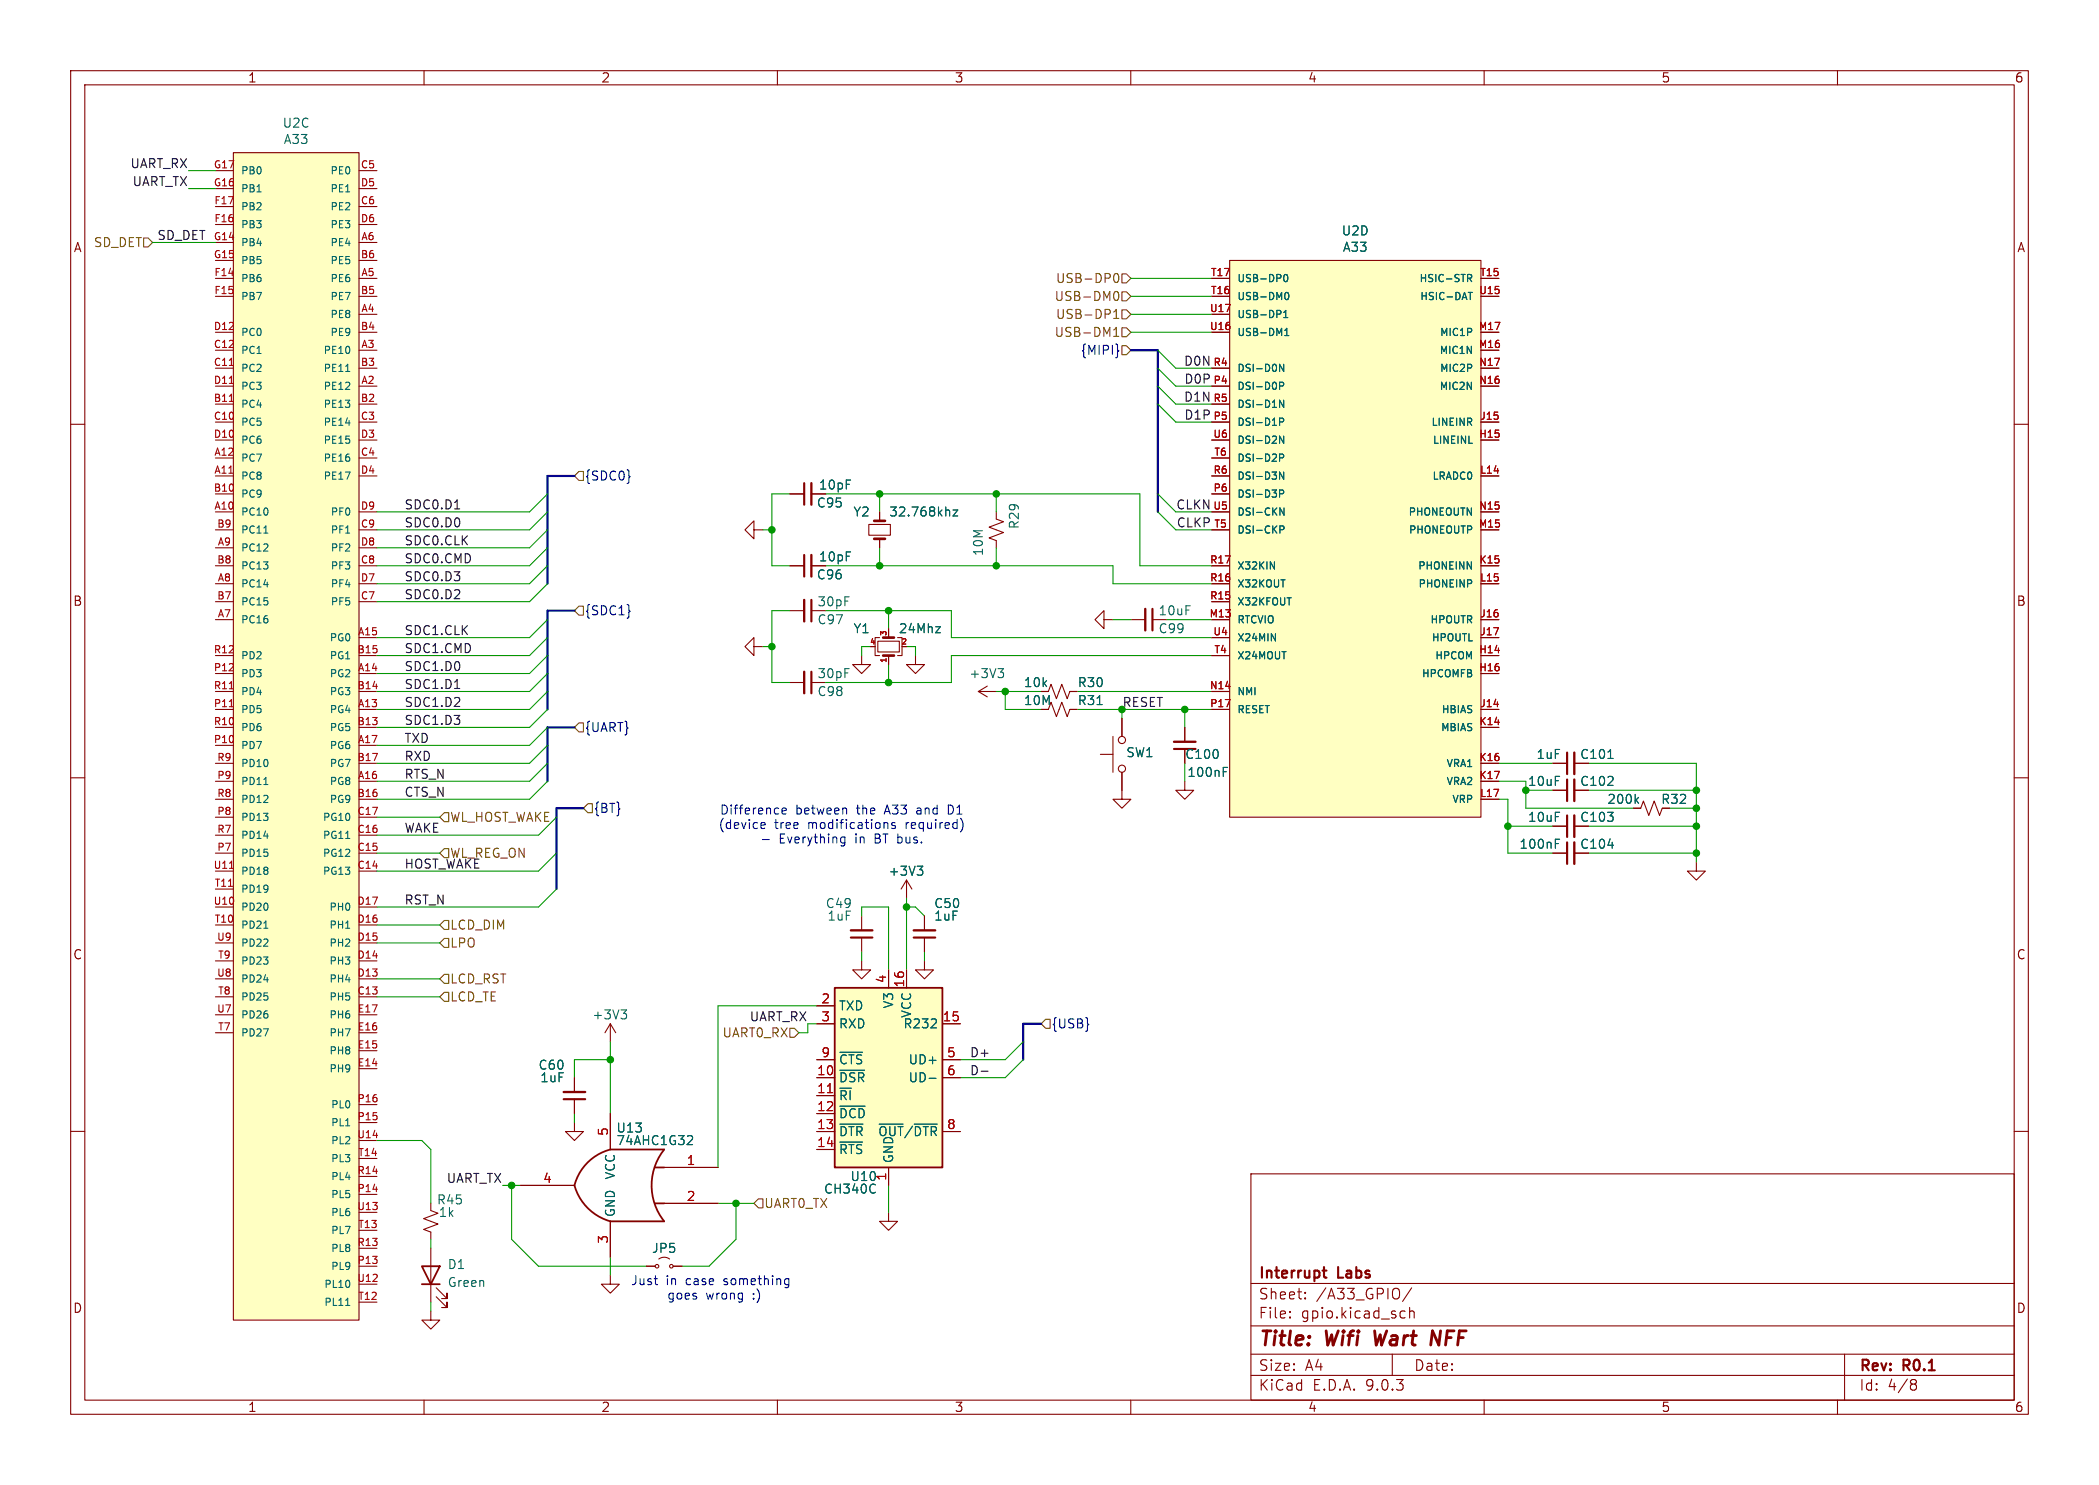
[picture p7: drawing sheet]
<svg xmlns="http://www.w3.org/2000/svg" width="297mm" height="210mm" viewBox="0 0 297 210" stroke-linecap="round" stroke-linejoin="round" font-family="sans-serif">
<defs><g id="words">
<g font-size="2.8" fill="#840000">
<text x="178" y="190.9">Title:</text>
<text x="187.7" y="190.9">Wifi</text>
<text x="195.3" y="190.9">Wart</text>
<text x="204.1" y="190.9">NFF</text>
</g>
<g font-size="2.1" fill="#840000">
<text x="178" y="184">Sheet:</text>
<text x="178" y="181.2">Interrupt</text>
<text x="186.2" y="184">/A33_GPIO/</text>
<text x="189.4" y="181.2">Labs</text>
<text x="178" y="186.7">File:</text>
<text x="184.1" y="186.7">gpio.kicad_sch</text>
<text x="178" y="196.9">KiCad</text>
<text x="178" y="194.1">Size:</text>
<text x="184.7" y="194.1">A4</text>
<text x="185.7" y="196.9">E.D.A.</text>
<text x="193.3" y="196.9">9.0.3</text>
<text x="200" y="194.1">Date:</text>
<text x="263" y="194.3">Rev:</text>
<text x="263" y="196.9">Id:</text>
<text x="267.1" y="196.9">4/8</text>
<text x="269.4" y="194.3">R0.1</text>
</g>
<g font-size="1.8" fill="#840000">
<text x="35" y="11.9">1</text>
<text x="85" y="11.9">2</text>
<text x="135" y="11.9">3</text>
<text x="185" y="11.9">4</text>
<text x="235" y="11.9">5</text>
<text x="285" y="11.9">6</text>
<text x="10.3" y="35.9">A</text>
<text x="285.3" y="35.9">A</text>
<text x="10.3" y="85.9">B</text>
<text x="285.3" y="85.9">B</text>
<text x="144.8" y="99.9">10M</text>
<text x="167.6" y="107.5">C100</text>
<text x="235" y="113.9">R32</text>
<text x="10.3" y="135.9">C</text>
<text x="285.3" y="135.9">C</text>
<text x="10.3" y="185.9">D</text>
<text x="285.3" y="185.9">D</text>
<text x="35" y="199.9">1</text>
<text x="85" y="199.9">2</text>
<text x="135" y="199.9">3</text>
<text x="185" y="199.9">4</text>
<text x="235" y="199.9">5</text>
<text x="285" y="199.9">6</text>
</g>
<g font-size="1.8" fill="#0f0f0f">
<text x="18.4" y="23.9">UART_RX</text>
<text x="18.7" y="26.4">UART_TX</text>
<text x="22.2" y="34">SD_DET</text>
<text x="167.4" y="51.8">D0N</text>
<text x="167.4" y="56.9">D1N</text>
<text x="167.5" y="54.3">D0P</text>
<text x="167.5" y="59.4">D1P</text>
<text x="57.1" y="74.7">SDC0.D0</text>
<text x="57.1" y="72.1">SDC0.D1</text>
<text x="57.1" y="77.2">SDC0.CLK</text>
<text x="166.3" y="72.1">CLKN</text>
<text x="166.4" y="74.7">CLKP</text>
<text x="57.1" y="79.7">SDC0.CMD</text>
<text x="57.1" y="82.3">SDC0.D3</text>
<text x="57.1" y="84.8">SDC0.D2</text>
<text x="57.1" y="89.9">SDC1.CLK</text>
<text x="57.1" y="92.4">SDC1.CMD</text>
<text x="57.1" y="95">SDC1.D0</text>
<text x="57.1" y="100.1">SDC1.D2</text>
<text x="57.1" y="97.5">SDC1.D1</text>
<text x="158.7" y="100.1">RESET</text>
<text x="57.1" y="102.6">SDC1.D3</text>
<text x="57.1" y="107.7">RXD</text>
<text x="57.1" y="105.1">TXD</text>
<text x="57.1" y="110.2">RTS_N</text>
<text x="57.1" y="112.8">CTS_N</text>
<text x="57.1" y="117.8">WAKE</text>
<text x="57.1" y="122.9">HOST_WAKE</text>
<text x="57.1" y="128">RST_N</text>
<text x="106" y="144.5">UART_RX</text>
<text x="137.2" y="149.6">D+</text>
<text x="137.2" y="152.1">D-</text>
<text x="63.1" y="167.4">UART_TX</text>
</g>
<g font-size="1.8" fill="#006464">
<text x="39.9" y="18.3">U2C</text>
<text x="40.1" y="20.6">A33</text>
<text x="189.8" y="33.5">U2D</text>
<text x="189.9" y="35.8">A33</text>
<text x="115.5" y="72">C95</text>
<text x="115.8" y="69.4">10pF</text>
<text x="120.7" y="73.3">Y2</text>
<text x="125.7" y="73.3">32.768khz</text>
<text x="144.4" y="74.9" transform="rotate(-90 144.4 74.9)">R29</text>
<text x="115.5" y="82.1">C96</text>
<text x="115.8" y="79.6">10pF</text>
<text x="139.3" y="78.7" transform="rotate(-90 139.3 78.7)">10M</text>
<text x="115.6" y="88.5">C97</text>
<text x="115.6" y="86">30pF</text>
<text x="120.7" y="89.8">Y1</text>
<text x="127.1" y="89.8">24Mhz</text>
<text x="163.8" y="89.8">C99</text>
<text x="163.8" y="87.2">10uF</text>
<text x="115.6" y="98.7">C98</text>
<text x="115.6" y="96.1">30pF</text>
<text x="137.1" y="96.1">+3V3</text>
<text x="144.8" y="97.4">10k</text>
<text x="152.4" y="99.9">R31</text>
<text x="152.4" y="97.4">R30</text>
<text x="159.3" y="107.3">SW1</text>
<text x="217.3" y="107.5">1uF</text>
<text x="223.5" y="107.5">C101</text>
<text x="167.9" y="110.1">100nF</text>
<text x="216.1" y="111.4">10uF</text>
<text x="223.5" y="111.4">C102</text>
<text x="227.3" y="113.9">200k</text>
<text x="216.1" y="116.4">10uF</text>
<text x="223.5" y="116.4">C103</text>
<text x="125.6" y="124.1">+3V3</text>
<text x="214.9" y="120.2">100nF</text>
<text x="223.5" y="120.2">C104</text>
<text x="116.7" y="128.6">C49</text>
<text x="117" y="130.4">1uF</text>
<text x="132.1" y="130.4">1uF</text>
<text x="132.1" y="128.6">C50</text>
<text x="118.6" y="143.1">TXD</text>
<text x="126.6" y="142.7" transform="rotate(-90 126.6 142.7)">V3</text>
<text x="83.7" y="144.4">+3V3</text>
<text x="118.6" y="145.6">RXD</text>
<text x="127.7" y="145.6">R232</text>
<text x="129.1" y="144" transform="rotate(-90 129.1 144)">VCC</text>
<text x="76.1" y="151.5">C60</text>
<text x="76.3" y="153.3">1uF</text>
<text x="118.6" y="150.7">~{CTS}</text>
<text x="118.6" y="153.3">~{DSR}</text>
<text x="118.6" y="155.8">~{RI}</text>
<text x="128.5" y="150.7">UD+</text>
<text x="128.5" y="153.3">UD-</text>
<text x="87.1" y="160.4">U13</text>
<text x="118.6" y="158.3">~{DCD}</text>
<text x="118.6" y="160.9">~{DTR}~{OUT}/~{DTR}</text>
<text x="87.1" y="162.2">74AHC1G32</text>
<text x="87.2" y="166.9" transform="rotate(-90 87.2 166.9)">VCC</text>
<text x="118.6" y="163.4">~{RTS}</text>
<text x="120.2" y="167.2">U10</text>
<text x="126.6" y="164.6" transform="rotate(-90 126.6 164.6)">GND</text>
<text x="61.7" y="170.5">R45</text>
<text x="62" y="172.3">1k</text>
<text x="87.2" y="172.2" transform="rotate(-90 87.2 172.2)">GND</text>
<text x="116.5" y="169">CH340C</text>
<text x="63.3" y="179.7">D1</text>
<text x="92.2" y="177.4">JP5</text>
<text x="63.3" y="182.2">Green</text>
</g>
<g font-size="1.8" fill="#725600">
<text x="13.2" y="35.2">SD_DET</text>
<text x="149.3" y="40.2">USB-DP0</text>
<text x="149.1" y="42.8">USB-DM0</text>
<text x="149.1" y="47.9">USB-DM1</text>
<text x="149.3" y="45.3">USB-DP1</text>
<text x="63.6" y="116.4">WL_HOST_WAKE</text>
<text x="63.6" y="121.5">WL_REG_ON</text>
<text x="63.6" y="131.7">LCD_DIM</text>
<text x="63.6" y="134.2">LPO</text>
<text x="63.6" y="139.3">LCD_RST</text>
<text x="63.6" y="141.8">LCD_TE</text>
<text x="102.1" y="146.9">UART0_RX</text>
<text x="108.1" y="171">UART0_TX</text>
</g>
<g font-size="1.8" fill="#000084">
<text x="152.8" y="50.4">{MIPI}</text>
<text x="82.7" y="68.2">{SDC0}</text>
<text x="82.7" y="87.2">{SDC1}</text>
<text x="82.7" y="103.7">{UART}</text>
<text x="83.9" y="115.2">{BT}</text>
<text x="148.7" y="145.6">{USB}</text>
</g>
<g font-size="1.8" fill="#0000c2">
<text x="101.6" y="117.5">(device</text>
<text x="101.8" y="115.4">Difference</text>
<text x="109.6" y="117.5">tree</text>
<text x="110.2" y="119.5">Everything</text>
<text x="112.6" y="115.4">between</text>
<text x="114.4" y="117.5">modifications</text>
<text x="121.1" y="119.5">in</text>
<text x="121.4" y="115.4">the</text>
<text x="124" y="119.5">BT bus.</text>
<text x="125.5" y="115.4">A33</text>
<text x="128.4" y="117.5">required)</text>
<text x="130.2" y="115.4">and</text>
<text x="134.8" y="115.4">D1</text>
<text x="89.2" y="182">Just</text>
<text x="94.2" y="182">in</text>
<text x="94.3" y="184">goes</text>
<text x="97.2" y="182">case</text>
<text x="99.9" y="184">wrong</text>
<text x="102.7" y="182">something</text>
<text x="106.6" y="184">:)</text>
</g>
<g font-size="1.8" fill="#a90000">
<text x="116.1" y="142">2</text>
<text x="125.5" y="139.1" transform="rotate(-90 125.5 139.1)">4</text>
<text x="128" y="139.7" transform="rotate(-90 128 139.7)">16</text>
<text x="116.1" y="144.5">3</text>
<text x="116.1" y="149.6">9</text>
<text x="133.3" y="144.5">15</text>
<text x="133.9" y="149.6">5</text>
<text x="115.5" y="152.1">10</text>
<text x="115.5" y="154.7">11</text>
<text x="133.9" y="152.1">6</text>
<text x="86.1" y="160.7" transform="rotate(-90 86.1 160.7)">5</text>
<text x="115.5" y="157.2">12</text>
<text x="115.5" y="159.8">13</text>
<text x="133.9" y="159.8">8</text>
<text x="76.8" y="167.4">4</text>
<text x="97.1" y="164.8">1</text>
<text x="115.5" y="162.3">14</text>
<text x="125.5" y="167.1" transform="rotate(-90 125.5 167.1)">1</text>
<text x="97.1" y="169.9">2</text>
<text x="86.1" y="176" transform="rotate(-90 86.1 176)">3</text>
</g>
<g font-size="1.4" fill="#a90000">
<text x="30.1" y="23.9">G17</text>
<text x="51" y="23.9">C5</text>
<text x="30.1" y="26.4">G16</text>
<text x="30.2" y="29">F17</text>
<text x="51" y="26.4">D5</text>
<text x="51" y="29">C6</text>
<text x="30.1" y="34">G14</text>
<text x="30.2" y="31.5">F16</text>
<text x="51" y="31.5">D6</text>
<text x="51" y="34">A6</text>
<text x="30.1" y="36.6">G15</text>
<text x="30.2" y="39.1">F14</text>
<text x="30.2" y="41.7">F15</text>
<text x="51" y="36.6">B6</text>
<text x="51" y="41.7">B5</text>
<text x="51" y="39.1">A5</text>
<text x="171.2" y="39.1">T17</text>
<text x="171.2" y="41.7">T16</text>
<text x="209.2" y="41.7">U15</text>
<text x="209.3" y="39.1">T15</text>
<text x="30.1" y="46.7">D12</text>
<text x="51" y="46.7">B4</text>
<text x="51" y="44.2">A4</text>
<text x="171.1" y="44.2">U17</text>
<text x="171.1" y="46.7">U16</text>
<text x="209.1" y="46.7">M17</text>
<text x="30.1" y="49.3">C12</text>
<text x="30.1" y="51.8">C11</text>
<text x="51" y="51.8">B3</text>
<text x="51" y="49.3">A3</text>
<text x="171.6" y="51.8">R4</text>
<text x="209.1" y="49.3">M16</text>
<text x="209.2" y="51.8">N17</text>
<text x="30.1" y="54.4">D11</text>
<text x="30.1" y="56.9">B11</text>
<text x="30.1" y="59.4">C10</text>
<text x="51" y="56.9">B2</text>
<text x="51" y="59.4">C3</text>
<text x="51" y="54.4">A2</text>
<text x="171.6" y="54.4">P4</text>
<text x="171.6" y="56.9">R5</text>
<text x="171.6" y="59.4">P5</text>
<text x="209.2" y="54.4">N16</text>
<text x="209.3" y="59.4">J15</text>
<text x="30.1" y="62">D10</text>
<text x="30.2" y="64.5">A12</text>
<text x="51" y="62">D3</text>
<text x="51" y="64.5">C4</text>
<text x="171.6" y="62">U6</text>
<text x="171.7" y="64.5">T6</text>
<text x="209.2" y="62">H15</text>
<text x="30.1" y="69.6">B10</text>
<text x="30.2" y="67.1">A11</text>
<text x="51" y="67.1">D4</text>
<text x="171.6" y="67.1">R6</text>
<text x="171.6" y="69.6">P6</text>
<text x="209.3" y="67.1">L14</text>
<text x="30.2" y="72.1">A10</text>
<text x="30.6" y="74.7">B9</text>
<text x="30.7" y="77.2">A9</text>
<text x="51" y="72.1">D9</text>
<text x="51" y="74.7">C9</text>
<text x="51" y="77.2">D8</text>
<text x="171.6" y="72.1">U5</text>
<text x="171.7" y="74.7">T5</text>
<text x="209.1" y="74.7">M15</text>
<text x="209.2" y="72.1">N15</text>
<text x="30.6" y="79.8">B8</text>
<text x="30.7" y="82.3">A8</text>
<text x="51" y="79.8">C8</text>
<text x="51" y="82.3">D7</text>
<text x="171.1" y="79.8">R17</text>
<text x="171.1" y="82.3">R16</text>
<text x="209.2" y="79.8">K15</text>
<text x="209.3" y="82.3">L15</text>
<text x="30.6" y="84.8">B7</text>
<text x="30.7" y="87.4">A7</text>
<text x="50.5" y="89.9">A15</text>
<text x="51" y="84.8">C7</text>
<text x="171" y="87.4">M13</text>
<text x="171.1" y="84.8">R15</text>
<text x="171.6" y="89.9">U4</text>
<text x="209.3" y="87.4">J16</text>
<text x="209.3" y="89.9">J17</text>
<text x="30.1" y="92.5">R12</text>
<text x="30.1" y="95">P12</text>
<text x="50.5" y="92.5">B15</text>
<text x="50.5" y="95">A14</text>
<text x="171.7" y="92.5">T4</text>
<text x="209.2" y="92.5">H14</text>
<text x="209.2" y="95">H16</text>
<text x="30.1" y="97.5">R11</text>
<text x="30.1" y="100.1">P11</text>
<text x="50.5" y="97.5">B14</text>
<text x="50.5" y="100.1">A13</text>
<text x="171.1" y="97.5">N14</text>
<text x="171.1" y="100.1">P17</text>
<text x="209.3" y="100.1">J14</text>
<text x="30.1" y="102.6">R10</text>
<text x="30.1" y="105.2">P10</text>
<text x="30.6" y="107.7">R9</text>
<text x="50.5" y="102.6">B13</text>
<text x="50.5" y="107.7">B17</text>
<text x="50.5" y="105.2">A17</text>
<text x="209.2" y="102.6">K14</text>
<text x="209.2" y="107.7">K16</text>
<text x="30.6" y="110.2">P9</text>
<text x="30.6" y="112.8">R8</text>
<text x="50.5" y="112.8">B16</text>
<text x="50.5" y="110.2">A16</text>
<text x="209.2" y="110.2">K17</text>
<text x="209.3" y="112.8">L17</text>
<text x="30.6" y="115.3">P8</text>
<text x="30.6" y="117.9">R7</text>
<text x="50.5" y="115.3">C17</text>
<text x="50.5" y="117.9">C16</text>
<text x="30.1" y="122.9">U11</text>
<text x="30.3" y="125.5">T11</text>
<text x="30.6" y="120.4">P7</text>
<text x="50.5" y="120.4">C15</text>
<text x="50.5" y="122.9">C14</text>
<text x="30.1" y="128">U10</text>
<text x="30.3" y="130.6">T10</text>
<text x="50.5" y="128">D17</text>
<text x="50.5" y="130.6">D16</text>
<text x="30.6" y="133.1">U9</text>
<text x="30.8" y="135.6">T9</text>
<text x="50.5" y="133.1">D15</text>
<text x="50.5" y="135.6">D14</text>
<text x="30.6" y="138.2">U8</text>
<text x="30.6" y="143.3">U7</text>
<text x="30.8" y="140.7">T8</text>
<text x="50.5" y="138.2">D13</text>
<text x="50.5" y="140.7">C13</text>
<text x="50.5" y="143.3">E17</text>
<text x="30.8" y="145.8">T7</text>
<text x="50.5" y="145.8">E16</text>
<text x="50.5" y="148.3">E15</text>
<text x="50.5" y="156">P16</text>
<text x="50.5" y="150.9">E14</text>
<text x="50.4" y="161">U14</text>
<text x="50.5" y="158.5">P15</text>
<text x="50.5" y="166.1">R14</text>
<text x="50.6" y="163.6">T14</text>
<text x="50.4" y="171.2">U13</text>
<text x="50.5" y="168.7">P14</text>
<text x="50.6" y="173.7">T13</text>
<text x="50.5" y="176.3">R13</text>
<text x="50.5" y="178.8">P13</text>
<text x="50.4" y="181.4">U12</text>
<text x="50.6" y="183.9">T12</text>
</g>
<g font-size="1.4" fill="#006464">
<text x="34" y="24.9">PB0</text>
<text x="34" y="27.4">PB1</text>
<text x="34" y="29.9">PB2</text>
<text x="46.6" y="24.9">PE0</text>
<text x="46.6" y="27.4">PE1</text>
<text x="46.6" y="29.9">PE2</text>
<text x="34" y="32.5">PB3</text>
<text x="34" y="35">PB4</text>
<text x="46.6" y="32.5">PE3</text>
<text x="46.6" y="35">PE4</text>
<text x="34" y="37.6">PB5</text>
<text x="34" y="40.1">PB6</text>
<text x="46.6" y="37.6">PE5</text>
<text x="46.6" y="40.1">PE6</text>
<text x="175" y="40.1">USB-DP0</text>
<text x="200.7" y="40.1">HSIC-STR</text>
<text x="34" y="42.6">PB7</text>
<text x="34" y="47.7">PC0</text>
<text x="46.6" y="42.6">PE7</text>
<text x="46.6" y="45.2">PE8</text>
<text x="46.6" y="47.7">PE9</text>
<text x="175" y="42.6">USB-DM0</text>
<text x="175" y="45.2">USB-DP1</text>
<text x="175" y="47.7">USB-DM1</text>
<text x="200.8" y="42.6">HSIC-DAT</text>
<text x="203.6" y="47.7">MIC1P</text>
<text x="34" y="50.3">PC1</text>
<text x="34" y="52.8">PC2</text>
<text x="45.7" y="50.3">PE10</text>
<text x="45.7" y="52.8">PE11</text>
<text x="175" y="52.8">DSI-D0N</text>
<text x="203.6" y="50.3">MIC1N</text>
<text x="203.6" y="52.8">MIC2P</text>
<text x="34" y="55.3">PC3</text>
<text x="34" y="57.9">PC4</text>
<text x="45.7" y="55.3">PE12</text>
<text x="45.7" y="57.9">PE13</text>
<text x="175" y="55.3">DSI-D0P</text>
<text x="175" y="57.9">DSI-D1N</text>
<text x="203.6" y="55.3">MIC2N</text>
<text x="34" y="60.4">PC5</text>
<text x="34" y="63">PC6</text>
<text x="34" y="65.5">PC7</text>
<text x="45.7" y="60.4">PE14</text>
<text x="45.7" y="63">PE15</text>
<text x="45.7" y="65.5">PE16</text>
<text x="175" y="60.4">DSI-D1P</text>
<text x="175" y="63">DSI-D2N</text>
<text x="175" y="65.5">DSI-D2P</text>
<text x="202.4" y="60.4">LINEINR</text>
<text x="202.6" y="63">LINEINL</text>
<text x="34" y="68">PC8</text>
<text x="34" y="70.6">PC9</text>
<text x="45.7" y="68">PE17</text>
<text x="175" y="68">DSI-D3N</text>
<text x="175" y="70.6">DSI-D3P</text>
<text x="202.6" y="68">LRADC0</text>
<text x="34" y="73.1">PC10</text>
<text x="34" y="75.7">PC11</text>
<text x="46.7" y="73.1">PF0</text>
<text x="46.7" y="75.7">PF1</text>
<text x="175" y="73.1">DSI-CKN</text>
<text x="175" y="75.7">DSI-CKP</text>
<text x="199.2" y="73.1">PHONEOUTN</text>
<text x="199.2" y="75.7">PHONEOUTP</text>
<text x="34" y="78.2">PC12</text>
<text x="34" y="80.7">PC13</text>
<text x="34" y="83.3">PC14</text>
<text x="46.7" y="78.2">PF2</text>
<text x="46.7" y="80.7">PF3</text>
<text x="46.7" y="83.3">PF4</text>
<text x="175" y="80.7">X32KIN</text>
<text x="175" y="83.3">X32KOUT</text>
<text x="200.5" y="80.7">PHONEINN</text>
<text x="200.6" y="83.3">PHONEINP</text>
<text x="34" y="85.8">PC15</text>
<text x="34" y="88.4">PC16</text>
<text x="46.7" y="85.8">PF5</text>
<text x="175" y="85.8">X32KFOUT</text>
<text x="175" y="88.4">RTCVIO</text>
<text x="202.3" y="88.4">HPOUTR</text>
<text x="34" y="93.4">PD2</text>
<text x="34" y="96">PD3</text>
<text x="46.5" y="90.9">PG0</text>
<text x="46.5" y="93.4">PG1</text>
<text x="46.5" y="96">PG2</text>
<text x="175" y="90.9">X24MIN</text>
<text x="175" y="93.4">X24MOUT</text>
<text x="201.1" y="96">HPCOMFB</text>
<text x="202.5" y="90.9">HPOUTL</text>
<text x="203" y="93.4">HPCOM</text>
<text x="34" y="98.5">PD4</text>
<text x="34" y="101.1">PD5</text>
<text x="46.5" y="98.5">PG3</text>
<text x="46.5" y="101.1">PG4</text>
<text x="175" y="98.5">NMI</text>
<text x="175" y="101.1">RESET</text>
<text x="203.9" y="101.1">HBIAS</text>
<text x="34" y="103.6">PD6</text>
<text x="34" y="106.1">PD7</text>
<text x="46.5" y="103.6">PG5</text>
<text x="46.5" y="106.1">PG6</text>
<text x="203.8" y="103.6">MBIAS</text>
<text x="34" y="108.7">PD10</text>
<text x="34" y="111.2">PD11</text>
<text x="34" y="113.8">PD12</text>
<text x="46.5" y="108.7">PG7</text>
<text x="46.5" y="111.2">PG8</text>
<text x="46.5" y="113.8">PG9</text>
<text x="204.6" y="108.7">VRA1</text>
<text x="204.6" y="111.2">VRA2</text>
<text x="205.4" y="113.8">VRP</text>
<text x="34" y="116.3">PD13</text>
<text x="34" y="118.8">PD14</text>
<text x="45.6" y="116.3">PG10</text>
<text x="45.6" y="118.8">PG11</text>
<text x="34" y="121.4">PD15</text>
<text x="34" y="123.9">PD18</text>
<text x="45.6" y="121.4">PG12</text>
<text x="45.6" y="123.9">PG13</text>
<text x="34" y="126.5">PD19</text>
<text x="34" y="129">PD20</text>
<text x="34" y="131.5">PD21</text>
<text x="46.5" y="129">PH0</text>
<text x="46.5" y="131.5">PH1</text>
<text x="34" y="134.1">PD22</text>
<text x="34" y="136.6">PD23</text>
<text x="46.5" y="134.1">PH2</text>
<text x="46.5" y="136.6">PH3</text>
<text x="34" y="139.2">PD24</text>
<text x="34" y="141.7">PD25</text>
<text x="46.5" y="139.2">PH4</text>
<text x="46.5" y="141.7">PH5</text>
<text x="34" y="144.2">PD26</text>
<text x="34" y="146.8">PD27</text>
<text x="46.5" y="144.2">PH6</text>
<text x="46.5" y="146.8">PH7</text>
<text x="46.5" y="149.3">PH8</text>
<text x="46.5" y="151.9">PH9</text>
<text x="46.7" y="156.9">PL0</text>
<text x="46.7" y="159.5">PL1</text>
<text x="46.7" y="162">PL2</text>
<text x="46.7" y="164.6">PL3</text>
<text x="46.7" y="167.1">PL4</text>
<text x="46.7" y="169.6">PL5</text>
<text x="46.7" y="172.2">PL6</text>
<text x="46.7" y="174.7">PL7</text>
<text x="46.7" y="177.3">PL8</text>
<text x="46.7" y="179.8">PL9</text>
<text x="45.8" y="182.3">PL10</text>
<text x="45.8" y="184.9">PL11</text>
</g>
<g font-size="1.1" fill="#a90000">
<text x="123" y="91.2">4</text>
<text x="125.5" y="93.9" transform="rotate(-90 125.5 93.9)">1</text>
<text x="125.5" y="90.1" transform="rotate(-90 125.5 90.1)">3</text>
<text x="127.4" y="91.2">2</text>
</g>
</g></defs>
<g fill="none" stroke="#840000" stroke-width=".15">
<path d="M10 10h277v190h-277zM12 12h273v186h-273zM60 10v2M110 10v2M160 10v2M210 10v2M260 10v2M10 60h2M285 60h2M138.4 97.8l1.3 .8M138.4 97.8h2.6M139.7 97l-1.3 .8"/>
<path d="M147.3 97.8h1l.4-1 .8 2 .7-2 .8 2 .4-1h1M10 110h2M148.3 100.3l.4-1 .8 2 .7-2 .8 2 .4-1h1M155.7 106.7h1.8M157.5 104.1v5.1M158.7 109.2v3.8h1.3l-1.3 1.3-1.2-1.3h1.2M158.7 101.6v2.5M167.6 110.5v1.3h1.3l-1.3 1.2-1.2-1.2h1.2M167.6 102.9v2M285 110h2M121.9 135.9v1.3h-1.3l1.3 1.2 1.3-1.2h-1.3M121.9 129.5v2.1"/>
<path d="M121.9 132.6v2M128.3 124.5l-.8 1.2M128.3 124.5l.7 1.2M128.3 124.5v2.5M10 160h2M177 166h108v32h-108zM285 160h2M60 198v2M110 198v2M160 198v2M177 194.5h108M177 191.5h108"/>
<path d="M177 187.5h108M177 181.5h108M182.5 186.3h.1l-.1 .1M182.5 186.3v.1M182.5 185.5v.1M182.5 185.5h.1l-.1 .1M184.7 183.6v.1M184.7 183.6h-.1l.1 .1M184.7 182.8v.1M184.7 182.8h-.1l.1 .1M197 191.5v3M198.4 185.4l.4 .1"/>
<path d="M198.8 186.3l-.4 .1M199.5 185.5a.37 .37 0 0 1 .6 .1v.8M199.5 184.9v1.5M199.7 182.1l-1.2 2M210 198v2M260 198v2M261 191.5v6.5M270.6 195.1l.4 .1a.31 .31 0 0 1 .2 .3 .31 .31 0 0 1-.3 .2M270.6 195.7h.3M270.9 195.7l.2 .2 .1 .4-.2 .2-.4 .1"/>
<circle cx="158.8" cy="104.6" r=".51"/>
<circle cx="158.8" cy="108.7" r=".51"/>
</g>
<path d="M194.5 188.2l.2 2 .6-1.4M202.7 188.2l.9 2" fill="none" stroke="#840000" stroke-width=".4"/>
<path d="M166.1 105.9h3.1M120.4 132.6h3M187.1 179.7h.6M187.3 179.2v1.3l.1 .1 .3 .1" fill="none" stroke="#840000" stroke-width=".3"/>
<path d="M141.2 94.6h.8l-.4 .4M141.8 95l.2 .3v.3l-.2 .2M155.2 99.6h.8M173.1 109.1h.4M173.1 108.5h.6M129.8 122.5h.8l-.5 .5M130.3 123l.3 .2v.3l-.3 .3" fill="none" stroke="#006464" stroke-width=".15"/>
<path d="M166.1 104.9h3.1M120.4 131.6h3" fill="none" stroke="#840000" stroke-width=".33"/>
<path d="M174 36.8h35.5v78.8h-35.5z" fill="#ffffc2"/>
<g fill="none" stroke="#840000" stroke-width=".15">
<path d="M171.4 39.4h2.6M174 36.8h35.5v78.8h-35.5zM209.5 39.4h2.6M171.4 41.9h2.6M171.4 44.5h2.6M171.4 47h2.6M171.4 52.1h2.6M171.4 54.6h2.6M171.4 57.2h2.6M171.4 59.7h2.6M209.5 41.9h2.6M209.5 47h2.6"/>
<path d="M209.5 52.1h2.6M209.5 54.6h2.6M209.5 59.7h2.6M209.5 49.5h2.6M122.9 74.2h3.1v1.5h-3.1zM124.5 72.4v1.3M124.5 76.2v1.3M141 72.4v1l1 .4-2 .7 2 .8-2 .8 1 .4v1M171.4 62.2h2.6M171.4 64.8h2.6M171.4 67.3h2.6M171.4 69.9h2.6"/>
<path d="M171.4 72.4h2.6M171.4 74.9h2.6M209.5 62.2h2.6M209.5 67.3h2.6M209.5 72.4h2.6M209.5 74.9h2.6M121.9 92.7v1.3h1.3l-1.3 1.3-1.3-1.3h1.3M129.5 92.7v1.3h1.3l-1.3 1.3-1.2-1.3h1.2M156.2 87.6v-1.2l-1.3 1.2 1.3 1.3v-1.3h1.3M160 87.6h2.1M163.1 87.6h2M171.4 80h2.6"/>
<path d="M171.4 82.6h2.6M171.4 85.1h2.6M171.4 87.6h2.6M171.4 90.2h2.6M171.4 92.7h2.6M171.4 97.8h2.6M209.5 80h2.6M209.5 82.6h2.6M209.5 87.6h2.6M209.5 90.2h2.6M209.5 92.7h2.6M209.5 95.3h2.6"/>
<path d="M171.4 100.3h2.6M209.5 100.3h2.6M209.5 102.9h2.6M209.5 108h2.6M209.5 110.5h2.6M209.5 113h2.6M130.8 135.9v1.3h-1.3l1.3 1.2 1.3-1.2h-1.3M130.8 129.5v2.1M130.8 132.6v2M61 170.2v1l1 .4-2.1 .7 2.1 .8-2.1 .8 1.1 .3v1.1M91.4 179.1h1.3M93.2 178.1l.4-.2 .4-.1 .7 .3"/>
<path d="M95.2 179.1h1.3"/>
<circle cx="93" cy="179.1" r=".25"/>
<circle cx="95" cy="179.1" r=".25"/>
</g>
<g fill="none" stroke="#006464" stroke-width=".15">
<path d="M181.7 38.9l.2-.1a.54 .54 0 0 1 .3 .5 .54 .54 0 0 1-.3 .5l-.2-.1-.1-.3zM207.7 38.8h.3l.2 .2-.1 .3h-.4M207.9 39.3l.3 .5M181.1 54.6l.4-.1 .1-.1v-.2l-.5-.1v1M181.1 59.7l.4-.1 .1-.1v-.3l-.5-.1v1.1M181.6 51.5v1l-.5-1v1M181.6 56.6v1l-.5-1v1M181.6 44.9h.6M181.6 44.2l.3-.3v1M181.8 41.7l.1-.2 .1-.1a.54 .54 0 0 1 .4 .5 .54 .54 0 0 1-.4 .5l-.1-.1-.1-.3M181.8 47.5h.6M181.8 46.7l.3-.3v1.1"/>
<path d="M207.8 41.4h.5M208 41.4v1M134.9 72.1h.6l-.6 .9h.6M179.8 79.5l.5 1v-1M181.1 64.7h.4l.1-.1v-.3l-.5-.1v1M181.1 69.8h.4l.1-.2v-.2l-.5-.1v1M181.1 71.8l.6 1.1v-1.1M181.1 74.4h.4l.2 .2-.1 .3h-.5M181.6 61.7v1l-.5-1v1M181.6 66.8v1l-.5-1v1"/>
</g>
<path d="M163.1 86.1v3.1M129.3 132.6h3" fill="none" stroke="#840000" stroke-width=".3"/>
<path d="M162.1 86.1v3.1M129.3 131.6h3" fill="none" stroke="#840000" stroke-width=".33"/>
<path d="M123.7 73.7h1.5M123.7 76.2h1.5" fill="none" stroke="#840000" stroke-width=".38"/>
<g fill="#ffffc2">
<path d="M92.7 165.1h1.3z"/>
<path d="M92.7 170.2h1.3z"/>
</g>
<path d="M86.4 162.6h7.6M86.4 172.7h7.6" fill="none" stroke="#ffffc2" stroke-width=".14"/>
<path d="M83.2 164.4a7.1 7.1 0 0 1 3.2-1.8h7.6a8.1 8.1 0 0 0 0 10.1h-7.6a7.2 7.2 0 0 1-5.1-5.1 7.1 7.1 0 0 1 1.9-3.2zM92.7 165.1h1.3M92.7 170.2h1.3" fill="none" stroke="#840000" stroke-width=".25"/>
<g fill="none" stroke="#840000" stroke-width=".15">
<path d="M111.8 69.9h2M114.8 69.9h2M111.8 80h2M111.8 86.4h2M114.8 80h2M114.8 86.4h2M81.3 158.8v1.2h-1.3l1.3 1.3 1.2-1.3h-1.2M86.4 157.5v5.1M73.7 167.6h7.6M86.4 172.7v5.1M94 165.1h7.6M94 170.2h7.6"/>
<path d="M61 185.4v1.3h-1.3l1.3 1.3 1.2-1.3h-1.2M86.4 180.3v1.3h-1.3l1.3 1.3 1.2-1.3h-1.2"/>
</g>
<path d="M97.5 160.6l.4 .1 .1 .3-.1 .1-.7 .8h.8" fill="none" stroke="#006464" stroke-width=".15"/>
<path d="M113.8 68.3v3.1M113.8 78.5v3M114.8 84.8v3.1" fill="none" stroke="#840000" stroke-width=".3"/>
<path d="M114.8 68.3v3.1M114.8 78.5v3M113.8 84.8v3.1" fill="none" stroke="#840000" stroke-width=".33"/>
<path d="M33 21.6h17.8v165.1h-17.8z" fill="#ffffc2"/>
<g fill="none" stroke="#840000" stroke-width=".15">
<path d="M30.5 24.1h2.5M30.5 26.7h2.5M30.5 29.2h2.5M30.5 31.8h2.5M30.5 34.3h2.5M30.5 36.8h2.5M30.5 39.4h2.5M33 21.6h17.8v165.1h-17.8zM50.8 24.1h2.5M50.8 26.7h2.5M50.8 29.2h2.5M50.8 31.8h2.5"/>
<path d="M50.8 34.3h2.5M50.8 36.8h2.5M50.8 39.4h2.5M30.5 41.9h2.5M30.5 47h2.5M30.5 49.5h2.5M30.5 52.1h2.5M30.5 54.6h2.5M30.5 57.2h2.5M30.5 59.7h2.5M50.8 41.9h2.5M50.8 47h2.5"/>
<path d="M50.8 49.5h2.5M50.8 52.1h2.5M50.8 54.6h2.5M50.8 57.2h2.5M50.8 59.7h2.5M50.8 44.5h2.5M30.5 62.2h2.5M30.5 64.8h2.5M30.5 67.3h2.5M30.5 69.9h2.5M30.5 72.4h2.5M30.5 74.9h2.5"/>
<path d="M30.5 77.5h2.5M50.8 62.2h2.5M50.8 64.8h2.5M50.8 67.3h2.5M50.8 72.4h2.5M50.8 74.9h2.5M50.8 77.5h2.5M106.7 74.9v-1.2l-1.3 1.2 1.3 1.3v-1.3h1.2M30.5 80h2.5M30.5 82.6h2.5M30.5 85.1h2.5M30.5 87.6h2.5"/>
<path d="M30.5 92.7h2.5M30.5 95.3h2.5M30.5 97.8h2.5M50.8 80h2.5M50.8 82.6h2.5M50.8 85.1h2.5M50.8 92.7h2.5M50.8 95.3h2.5M50.8 97.8h2.5M50.8 90.2h2.5M106.7 91.4v-1.2l-1.3 1.2 1.3 1.3v-1.3h1.2M111.8 96.5h2"/>
<path d="M114.8 96.5h2M30.5 100.3h2.5M30.5 102.9h2.5M30.5 105.4h2.5M30.5 108h2.5M30.5 110.5h2.5M30.5 113h2.5M30.5 115.6h2.5M30.5 118.1h2.5M50.8 100.3h2.5M50.8 102.9h2.5M50.8 105.4h2.5"/>
<path d="M50.8 108h2.5M50.8 110.5h2.5M50.8 113h2.5M50.8 115.6h2.5M50.8 118.1h2.5M30.5 120.7h2.5M30.5 123.2h2.5M30.5 125.7h2.5M30.5 128.3h2.5M30.5 130.8h2.5M30.5 133.4h2.5M30.5 135.9h2.5"/>
<path d="M30.5 138.4h2.5M50.8 120.7h2.5M50.8 123.2h2.5M50.8 128.3h2.5M50.8 130.8h2.5M50.8 133.4h2.5M50.8 135.9h2.5M50.8 138.4h2.5M30.5 141h2.5M30.5 143.5h2.5M30.5 146.1h2.5M50.8 141h2.5"/>
<path d="M50.8 143.5h2.5M50.8 146.1h2.5M50.8 148.6h2.5M50.8 151.1h2.5M50.8 156.2h2.5M50.8 158.8h2.5M50.8 161.3h2.5M50.8 163.8h2.5M50.8 166.4h2.5M50.8 168.9h2.5M50.8 171.5h2.5M50.8 174h2.5"/>
<path d="M50.8 176.5h2.5M50.8 179.1h2.5M61 176.5v7.7M50.8 181.6h2.5M50.8 184.2h2.5M61.7 183.4l1.5 1.5v-.7v.7h-.7M61.7 182.1l1.5 1.5v-.7v.7h-.7"/>
</g>
<path d="M36.4 27.1h.5M48.9 52.5h.6M37.3 75.4h.6M48.9 75.4h.6M37.3 111h.6M48.9 118.6h.6M37.3 131.3h.6M48.9 131.3h.6M48.9 159.2h.6M48.9 184.6h.6" fill="none" stroke="#006464" stroke-width=".15"/>
<path d="M32.5 51.7h.5M32.5 54.2h.5M32.5 56.8h.5M32.4 66.9h.6M32.5 97.4h.5M32.5 99.9h.5M32.5 122.8h.6" fill="none" stroke="#a90000" stroke-width=".15"/>
<path d="M114.8 95v3" fill="none" stroke="#840000" stroke-width=".3"/>
<path d="M113.8 95v3" fill="none" stroke="#840000" stroke-width=".33"/>
<path d="M59.7 179.1h2.5l-1.2 2.5zM59.7 181.6h2.5" fill="none" stroke="#840000" stroke-width=".25"/>
<path d="M118.1 139.7h15.2v25.4h-15.2z" fill="#ffffc2"/>
<path d="M118.1 139.7h15.2v25.4h-15.2z" fill="none" stroke="#840000" stroke-width=".25"/>
<g fill="none" stroke="#840000" stroke-width=".15">
<path d="M171.4 39.4h2.6M209.5 39.4h2.6M171.4 41.9h2.6M171.4 44.5h2.6M171.4 47h2.6M171.4 52.1h2.6M171.4 54.6h2.6M171.4 57.2h2.6M171.4 59.7h2.6M209.5 41.9h2.6M209.5 47h2.6M209.5 52.1h2.6"/>
<path d="M209.5 54.6h2.6M209.5 59.7h2.6M209.5 49.5h2.6M111.8 69.9h2M114.8 69.9h2M124.5 72.4v1.3M124.5 76.2v1.3M171.4 62.2h2.6M171.4 64.8h2.6M171.4 67.3h2.6M171.4 69.9h2.6M171.4 72.4h2.6"/>
<path d="M171.4 74.9h2.6M209.5 62.2h2.6M209.5 67.3h2.6M209.5 72.4h2.6M209.5 74.9h2.6M111.8 80h2M114.8 80h2M124.2 90.7h3.1v1.5h-3.1zM124.5 90.2h-.7v2.5h.7M125.7 88.9v1.3M125.7 92.7v1.3M127 90.2h.6v2.5h-.6"/>
<path d="M147.3 97.8h1M151.4 97.8h1M171.4 97.8h2.6M171.4 80h2.6M171.4 82.6h2.6M171.4 85.1h2.6M171.4 87.6h2.6M171.4 90.2h2.6M171.4 92.7h2.6M209.5 80h2.6M209.5 82.6h2.6M209.5 87.6h2.6"/>
<path d="M209.5 90.2h2.6M209.5 92.7h2.6M209.5 95.3h2.6M151.4 100.3h1M158.7 101.6v2.5M158.7 109.2v2.6M167.6 102.9v2M171.4 100.3h2.6M209.5 108h2.6M209.5 100.3h2.6M209.5 102.9h2.6M209.5 110.5h2.6"/>
<path d="M209.5 113h2.6M219.7 108h2M219.7 111.8h2M219.7 116.8h2M222.8 108h2M222.8 111.8h2M222.8 116.8h2M231.1 114.3h1.1l.3-1 .8 2 .8-2 .7 2 .4-1M125.7 137.2v2.5M128.3 137.2v2.5M130.8 129.5v2.1M130.8 132.6v2"/>
<path d="M219.7 120.7h2M222.8 120.7h2M240 121.9v1.3h1.3l-1.3 1.3-1.2-1.3h1.2M81.3 152.4v2M81.3 155.4v2.1M86.4 144.8l-.8 1.3M86.4 144.8l.7 1.3M86.4 144.8v2.5M86.4 157.5v5.1M115.6 144.8h2.5M115.6 149.9h2.5M115.6 152.4h2.5"/>
<path d="M115.6 142.2h2.5M115.6 154.9h2.5M115.6 157.5h2.5M133.3 144.8h2.6M133.3 149.9h2.6M133.3 152.4h2.6M73.7 167.6h7.6M86.4 172.7v5.1M91.4 179.1h1.3M94 165.1h7.6M94 170.2h7.6M95.2 179.1h1.3"/>
<path d="M115.6 160h2.5M115.6 162.6h2.5M125.7 171.5v1.2h-1.2l1.2 1.3 1.3-1.3h-1.3M125.7 165.1v2.5"/>
</g>
<g fill="none" stroke="#006464" stroke-width=".15">
<path d="M181.7 38.9l.2-.1a.54 .54 0 0 1 .3 .5 .54 .54 0 0 1-.3 .5l-.2-.1-.1-.3zM207.7 38.8h.3l.2 .2-.1 .3h-.4M207.9 39.3l.3 .5M181.1 54.6l.4-.1 .1-.1v-.2l-.5-.1v1M181.1 59.7l.4-.1 .1-.1v-.3l-.5-.1v1.1M181.6 51.5v1l-.5-1v1M181.6 56.6v1l-.5-1v1M181.6 44.9h.6M181.6 44.2l.3-.3v1M181.8 41.7l.1-.2 .1-.1a.54 .54 0 0 1 .4 .5 .54 .54 0 0 1-.4 .5l-.1-.1-.1-.3M181.8 47.5h.6M181.8 46.7l.3-.3v1.1"/>
<path d="M207.8 41.4h.5M208 41.4v1M134.9 72.1h.6l-.6 .9h.6M179.8 79.5l.5 1v-1M181.1 64.7h.4l.1-.1v-.3l-.5-.1v1M181.1 69.8h.4l.1-.2v-.2l-.5-.1v1M181.1 71.8l.6 1.1v-1.1M181.1 74.4h.4l.2 .2-.1 .3h-.5M181.6 61.7v1l-.5-1v1M181.6 66.8v1l-.5-1v1M132.4 88.6h.7l-.7 .9h.7M155.2 99.6h.8"/>
<path d="M173.1 109.1h.4M173.1 108.5h.6M220.1 119.3h.4M220.1 118.7h.6M227.5 107.3h.7M227.5 119.5h.8M231.5 113.1l.4 .5M231.9 112.8l-.5 .4M129.8 122.5h.8l-.5 .5M130.3 123l.3 .2v.3l-.3 .3M87.9 142.8h.8l-.5 .5M88.4 143.3l.3 .2v.3l-.3 .3"/>
<path d="M118.8 159h3.3M118.8 148.8h3.2M118.8 151.4h3.5M118.8 156.4h3.6M124.4 159h3.4M129.4 159h3.2M131.5 152.5h.9M97.5 160.6l.4 .1 .1 .3-.1 .1-.7 .8h.8M118.8 161.5h3.2M123.9 168.6l-.1 .1"/>
</g>
<path d="M117.1 154.5h.7" fill="none" stroke="#a90000" stroke-width=".15"/>
<path d="M221.7 106.4v3.1M221.7 110.2v3.1M221.7 115.3v3.1M221.7 119.1v3.1M79.8 155.4h3" fill="none" stroke="#840000" stroke-width=".3"/>
<path d="M222.8 106.4v3.1M222.8 110.2v3.1M222.8 115.3v3.1M222.8 119.1v3.1M79.8 154.4h3" fill="none" stroke="#840000" stroke-width=".33"/>
<path d="M125 92.7h1.5M125 90.2h1.5" fill="none" stroke="#840000" stroke-width=".38"/>
<g fill="none" stroke="#725600" stroke-width=".15">
<path d="M20.3 33.7h.7l.6 .6-.6 .6h-.7zM157.7 38.8l.2-.1a.69 .69 0 0 1 .3 1.1l-.2 .1a.69 .69 0 0 1-.3-1.1zM158.7 38.7h.7l.6 .7-.6 .6h-.7zM157.6 45h.7M157.6 44.1l.3-.3v1.2M157.6 46.7l.3-.4v1.3M157.6 47.6h.7M157.6 41.5l.3-.3a.69 .69 0 0 1 .3 1.2l-.3 .1-.3-.3M158.7 43.8h.7l.6 .7-.6 .6h-.7zM158.7 41.3h.7l.6 .6-.6 .6h-.7zM158.7 48.9h.7l.6 .6-.6 .7h-.7zM158.7 46.4h.7l.6 .6-.6 .6h-.7z"/>
<path d="M81.3 67.3l.6-.6h.6v1.2h-.6zM81.9 85.7h.6v1.3h-.6l-.6-.6zM62.9 114.9h.6v1.3h-.6l-.7-.6zM81.3 102.9l.6-.7h.6v1.3h-.6zM83.2 113.7h.6v1.2h-.6l-.7-.6zM62.9 132.7h.6v1.3h-.6l-.7-.6zM62.9 137.8h.6v1.3h-.6l-.7-.7zM62.9 120h.6v1.3h-.6l-.7-.6zM62.9 130.2h.6v1.2h-.6l-.7-.6zM62.9 140.3h.6v1.3h-.6l-.7-.6zM111.8 145.4h.6l.6 .7-.6 .6h-.6zM148 144.1h.6v1.3h-.6l-.7-.6z"/>
<path d="M107.3 169.5h.6v1.3h-.6l-.6-.6z"/>
</g>
<path d="M158.1 49.4l.2 .2-.2 .2M89 67.3l.2 .1-.2 .1M89 86.4l.2 .1h-.2" fill="none" stroke="#000084" stroke-width=".15"/>
<path d="M64.3 72h.8M64.3 97.4h.8M138.8 151.5h1" fill="none" stroke="#0f0f0f" stroke-width=".15"/>
<path d="M160 49.5h3.8v22.9M81.3 67.3h-3.8v15.3M81.3 86.4h-3.8v13.9M81.3 102.9h-3.8v7.6M82.5 114.3h-3.8v11.4M147.3 144.8h-2.5v5.1" fill="none" stroke="#000084" stroke-width=".3"/>
<g fill="none" stroke="#009600" stroke-width=".15">
<path d="M21.6 34.3h8.9M26.7 24.1h3.8M26.7 26.7h3.8M160 39.4h11.4M160 47h11.4M160 44.5h11.4M160 41.9h11.4M163.8 49.5l2.6 2.6h5M163.8 57.2l2.6 2.5h5M163.8 52.1l2.6 2.5h5M163.8 54.6l2.6 2.6h5M77.5 69.9l-2.6 2.5h-21.6"/>
<path d="M77.5 77.5l-2.6 2.5h-21.6M77.5 74.9l-2.6 2.6h-21.6M77.5 72.4l-2.6 2.5h-21.6M107.9 74.9h1.3M111.8 69.9h-2.6v10.1h2.6M116.8 69.9h44.5v10.1h10.1M124.5 69.9v2.5M124.5 77.5v2.5M141 69.9v2.5M141 77.5v2.5M163.8 69.9l2.6 2.5h5M163.8 72.4l2.6 2.5h5"/>
<path d="M77.5 97.8l-2.6 2.5h-21.6M77.5 80l-2.6 2.6h-21.6M77.5 87.6l-2.6 2.6h-21.6M77.5 82.6l-2.6 2.5h-21.6M77.5 92.7l-2.6 2.6h-21.6M77.5 90.2l-2.6 2.5h-21.6M77.5 95.3l-2.6 2.5h-21.6M107.9 91.4h1.3M111.8 86.4h-2.6v10.1h2.6M116.8 80h40.7v2.6h13.9M116.8 86.4h17.8v3.8h36.8M123.2 91.4h-1.3v1.3"/>
<path d="M125.7 86.4v2.5M125.7 94v2.5M128.3 91.4h1.2v1.3M141 97.8h6.3M142.2 97.8v2.5h5.1M152.4 97.8h19M157.5 87.6h2.5M165.1 87.6h6.3M171.4 92.7h-36.8v3.8h-17.8M53.3 115.6h8.9M77.5 105.4l-2.6 2.6h-21.6M77.5 108l-2.6 2.5h-21.6"/>
<path d="M77.5 110.5l-2.6 2.5h-21.6M77.5 102.9l-2.6 2.5h-21.6M77.5 100.3l-2.6 2.6h-21.6M78.7 115.6l-2.5 2.5h-22.9M152.4 100.3h19M158.7 100.3v1.3M167.6 100.3v2.6M167.6 108v2.5M212.1 108h7.6M212.1 110.5h3.8M212.1 113h1.3v7.7h6.3M213.4 116.8h6.3"/>
<path d="M219.7 111.8h-3.8v2.5h15.2M224.8 108h15.2v13.9M224.8 111.8h15.2M224.8 116.8h15.2M236.2 114.3h3.8M53.3 138.4h8.9M53.3 133.4h8.9M53.3 130.8h8.9M53.3 120.7h8.9M78.7 125.7l-2.5 2.6h-22.9M78.7 120.7l-2.5 2.5h-22.9M121.9 129.5v-1.2h3.8v8.9"/>
<path d="M121.9 134.6v1.3M128.3 128.3h1.2l1.3 1.2M128.3 127v10.2M130.8 134.6v1.3M224.8 120.7h15.2M53.3 141h8.9M81.3 157.5v1.3M86.4 149.9h-5.1v2.5M86.4 147.3v10.2M115.6 142.2h-14v22.9M115.6 144.8h-1.3v1.3h-1.3M144.8 147.3l-2.6 2.6h-6.3"/>
<path d="M144.8 149.9l-2.6 2.5h-6.3M53.3 161.3h6.4l1.3 1.3v7.6M61 175.3v1.2M71.1 167.6h2.6M72.4 167.6v7.7l3.8 3.8h15.2M86.4 177.8v2.5M101.6 170.2h5.1M104.1 170.2v5.1l-3.8 3.8h-3.8M125.7 167.6v3.9M61 184.2v1.2"/>
</g>
<g fill="none" stroke="#0000c2" stroke-width=".15">
<path d="M107.7 117.1h.5M107.7 116.4l.4-.1 .1 .1 .1 .2-.6 .1M107.9 118.7h.9M110.7 114.7l.6-.1-.1-.3h-.4l-.1 .2v.6h.5M119.1 119.2h.4M119.1 118.4h.4M119.5 118.4v1l-.2 .2h-.3M119.7 114.3l.1 .8M125.3 116.3l.3 .1v.1v.7M126.7 116.4l-.3-.1-.2 .2v.2l.5 .1v.3h-.5M134.5 113.9h-.3v1.2h.3M136.1 116a1.5 1.5 0 0 1-.1 1.6"/>
<path d="M92.6 180.8h.4M92.9 181.7h.1M111.3 180.8l.3 .1M111.6 181.6l-.3 .1M111.6 180.8v1.1l-.1 .1-.3 .1"/>
</g>
<g fill="#009600" stroke="#009600" stroke-width=".15">
<circle cx="213.4" cy="116.8" r=".46"/>
<circle cx="240" cy="111.8" r=".46"/>
<circle cx="240" cy="120.7" r=".46"/>
<circle cx="240" cy="114.3" r=".46"/>
<circle cx="240" cy="116.8" r=".46"/>
<circle cx="215.9" cy="111.8" r=".46"/>
<circle cx="141" cy="80" r=".46"/>
<circle cx="141" cy="69.9" r=".46"/>
<circle cx="124.5" cy="80" r=".46"/>
<circle cx="124.5" cy="69.9" r=".46"/>
<circle cx="142.2" cy="97.8" r=".46"/>
<circle cx="128.3" cy="128.3" r=".46"/>
<circle cx="158.7" cy="100.3" r=".46"/>
<circle cx="167.6" cy="100.3" r=".46"/>
<circle cx="109.2" cy="74.9" r=".46"/>
<circle cx="72.4" cy="167.6" r=".46"/>
<circle cx="104.1" cy="170.2" r=".46"/>
<circle cx="86.4" cy="149.9" r=".46"/>
<circle cx="109.2" cy="91.4" r=".46"/>
<circle cx="125.7" cy="86.4" r=".46"/>
<circle cx="125.7" cy="96.5" r=".46"/>
</g>
<use href="#words"/>
</svg>
